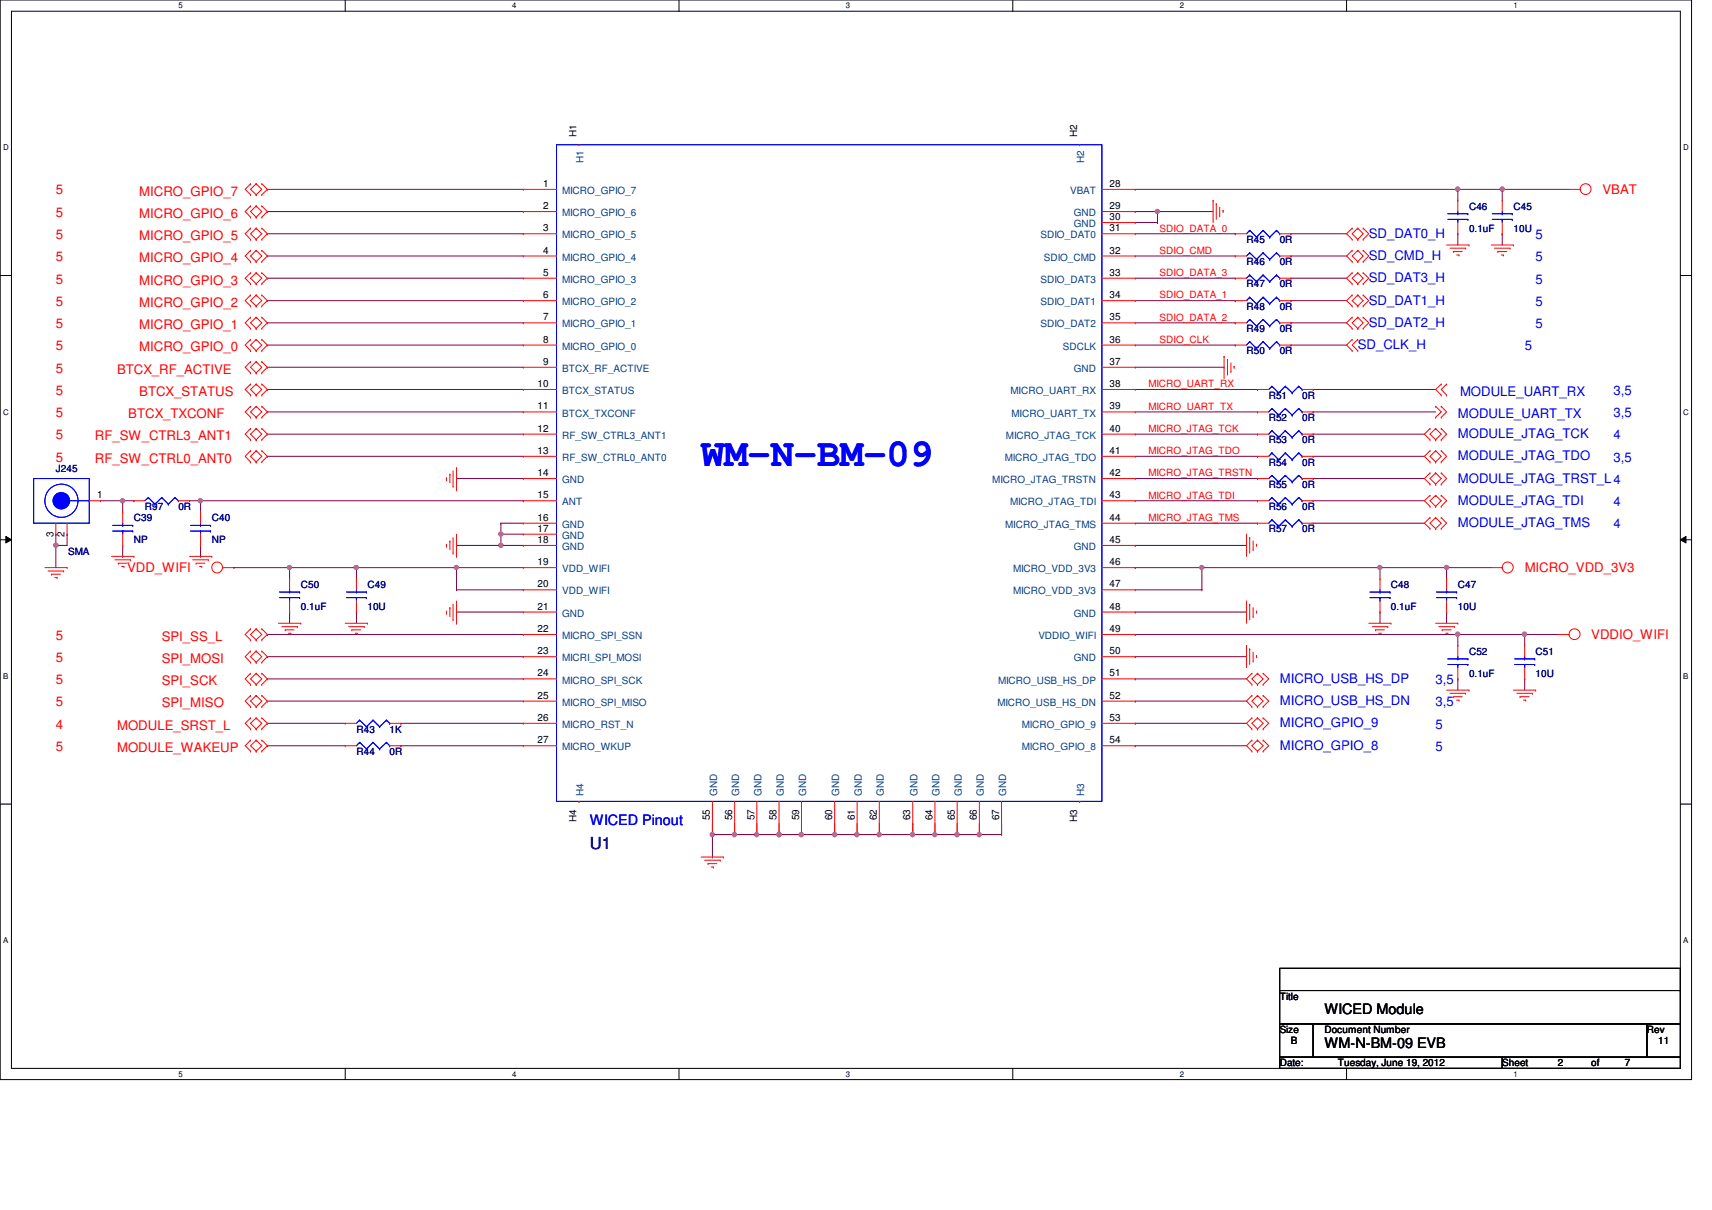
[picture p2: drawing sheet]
<svg xmlns="http://www.w3.org/2000/svg" width="297mm" height="210mm" viewBox="0 0 297 210" stroke-linecap="round" stroke-linejoin="round" font-family="sans-serif">
<defs><g id="words">
<text font-size="6.7" fill="#00f" x="121.7" y="80.9">WM-N-BM-09</text>
<text font-size="2.9" fill="#000080" x="102.4" y="147.4">U1</text>
<text font-size="2.5" fill="#00f" x="102.4" y="143.2">WICED Pinout</text>
<g font-size="2.5">
<text x="229.8" y="176">WICED Module</text>
<text x="229.8" y="181.8">WM-N-BM-09 EVB</text>
</g>
<g font-size="2.3" fill="#f00">
<text x="9.7" y="33.7">5</text>
<text x="24.2" y="34">MICRO_GPIO_7</text>
<text x="278" y="33.6">VBAT</text>
<text x="9.7" y="37.6">5</text>
<text x="9.7" y="41.5">5</text>
<text x="24.2" y="37.8">MICRO_GPIO_6</text>
<text x="24.2" y="41.7">MICRO_GPIO_5</text>
<text x="9.7" y="45.3">5</text>
<text x="24.2" y="45.5">MICRO_GPIO_4</text>
<text x="9.7" y="49.2">5</text>
<text x="9.7" y="53">5</text>
<text x="24.2" y="49.4">MICRO_GPIO_3</text>
<text x="24.2" y="53.3">MICRO_GPIO_2</text>
<text x="9.7" y="56.9">5</text>
<text x="24.2" y="57.1">MICRO_GPIO_1</text>
<text x="9.7" y="60.8">5</text>
<text x="9.7" y="64.6">5</text>
<text x="20.3" y="64.8">BTCX_RF_ACTIVE</text>
<text x="24.2" y="61">MICRO_GPIO_0</text>
<text x="9.7" y="68.5">5</text>
<text x="24.2" y="68.7">BTCX_STATUS</text>
<text x="9.7" y="72.3">5</text>
<text x="9.7" y="76.2">5</text>
<text x="16.5" y="76.4">RF_SW_CTRL3_ANT1</text>
<text x="22.3" y="72.6">BTCX_TXCONF</text>
<text x="9.7" y="80.1">5</text>
<text x="16.5" y="80.3">RF_SW_CTRL0_ANT0</text>
<text x="22.1" y="99.2">VDD_WIFI</text>
<text x="264.5" y="99.2">MICRO_VDD_3V3</text>
<text x="9.7" y="111">5</text>
<text x="28.1" y="111.2">SPI_SS_L</text>
<text x="276.1" y="110.8">VDDIO_WIFI</text>
<text x="9.7" y="114.8">5</text>
<text x="9.7" y="118.7">5</text>
<text x="28.1" y="115">SPI_MOSI</text>
<text x="28.1" y="118.9">SPI_SCK</text>
<text x="9.7" y="122.6">5</text>
<text x="28.1" y="122.7">SPI_MISO</text>
<text x="9.7" y="126.4">4</text>
<text x="9.7" y="130.3">5</text>
<text x="20.3" y="126.6">MODULE_SRST_L</text>
<text x="20.3" y="130.5">MODULE_WAKEUP</text>
</g>
<g font-size="2.3" fill="#00f">
<text x="237.5" y="41.3">SD_DAT0_H</text>
<text x="266.4" y="41.5">5</text>
<text x="237.5" y="45.1">SD_CMD_H</text>
<text x="266.4" y="45.3">5</text>
<text x="237.5" y="52.9">SD_DAT1_H</text>
<text x="237.5" y="49">SD_DAT3_H</text>
<text x="266.4" y="53">5</text>
<text x="266.4" y="49.2">5</text>
<text x="237.5" y="56.7">SD_DAT2_H</text>
<text x="266.4" y="56.9">5</text>
<text x="235.6" y="60.6">SD_CLK_H</text>
<text x="264.5" y="60.8">5</text>
<text x="253.3" y="68.7">MODULE_UART_RX</text>
<text x="279.9" y="68.5">3,5</text>
<text x="252.9" y="72.6">MODULE_UART_TX</text>
<text x="252.9" y="76">MODULE_JTAG_TCK</text>
<text x="279.9" y="72.3">3,5</text>
<text x="279.9" y="76.2">4</text>
<text x="252.9" y="79.9">MODULE_JTAG_TDO</text>
<text x="252.9" y="83.7">MODULE_JTAG_TRST_L4</text>
<text x="279.9" y="80.1">3,5</text>
<text x="252.9" y="87.6">MODULE_JTAG_TDI</text>
<text x="279.9" y="87.8">4</text>
<text x="252.9" y="91.5">MODULE_JTAG_TMS</text>
<text x="279.9" y="91.7">4</text>
<text x="222" y="118.5">MICRO_USB_HS_DP</text>
<text x="249.1" y="118.7">3,5</text>
<text x="222" y="122.3">MICRO_USB_HS_DN</text>
<text x="249.1" y="122.6">3,5</text>
<text x="222" y="126.2">MICRO_GPIO_9</text>
<text x="222" y="130.1">MICRO_GPIO_8</text>
<text x="249.1" y="126.4">5</text>
<text x="249.1" y="130.3">5</text>
</g>
<g font-size="1.7">
<text x="100" y="23.7" transform="rotate(-90 100 23.7)">H1</text>
<text x="186.9" y="23.7" transform="rotate(-90 186.9 23.7)">H2</text>
<text x="94.2" y="32.4">1</text>
<text x="192.5" y="32.4">28</text>
<text x="94.2" y="36.3">2</text>
<text x="94.2" y="40.1">3</text>
<text x="192.5" y="36.3">29</text>
<text x="192.5" y="40.1">31</text>
<text x="192.5" y="38.2">30</text>
<text x="94.2" y="47.8">5</text>
<text x="94.2" y="44">4</text>
<text x="192.5" y="44">32</text>
<text x="192.5" y="47.8">33</text>
<text x="94.2" y="51.7">6</text>
<text x="192.5" y="51.7">34</text>
<text x="94.2" y="55.6">7</text>
<text x="94.2" y="59.4">8</text>
<text x="192.5" y="59.4">36</text>
<text x="192.5" y="55.6">35</text>
<text x="94.2" y="63.3">9</text>
<text x="192.5" y="63.3">37</text>
<text x="93.3" y="71">11</text>
<text x="93.3" y="67.1">10</text>
<text x="192.5" y="67.1">38</text>
<text x="192.5" y="71">39</text>
<text x="93.3" y="74.9">12</text>
<text x="192.5" y="74.9">40</text>
<text x="93.3" y="82.6">14</text>
<text x="93.3" y="78.7">13</text>
<text x="192.5" y="78.7">41</text>
<text x="192.5" y="82.6">42</text>
<text x="16.8" y="86.4">1</text>
<text x="93.3" y="86.4">15</text>
<text x="192.5" y="86.4">43</text>
<text x="9.3" y="93.1" transform="rotate(-90 9.3 93.1)">3</text>
<text x="11.2" y="93.1" transform="rotate(-90 11.2 93.1)">2</text>
<text x="93.3" y="92.2">17</text>
<text x="93.3" y="94.2">18</text>
<text x="93.3" y="90.3">16</text>
<text x="192.5" y="90.3">44</text>
<text x="192.5" y="94.2">45</text>
<text x="93.3" y="98">19</text>
<text x="93.3" y="101.9">20</text>
<text x="192.5" y="98">46</text>
<text x="192.5" y="101.9">47</text>
<text x="93.3" y="105.7">21</text>
<text x="192.5" y="105.7">48</text>
<text x="93.3" y="113.5">23</text>
<text x="93.3" y="109.6">22</text>
<text x="192.5" y="109.6">49</text>
<text x="192.5" y="113.5">50</text>
<text x="93.3" y="117.3">24</text>
<text x="192.5" y="117.3">51</text>
<text x="93.3" y="121.2">25</text>
<text x="93.3" y="125.1">26</text>
<text x="192.5" y="125.1">53</text>
<text x="192.5" y="121.2">52</text>
<text x="93.3" y="128.9">27</text>
<text x="192.5" y="128.9">54</text>
<text x="100" y="142.6" transform="rotate(-90 100 142.6)">H4</text>
<text x="123.2" y="142.3" transform="rotate(-90 123.2 142.3)">55</text>
<text x="127" y="142.3" transform="rotate(-90 127 142.3)">56</text>
<text x="130.9" y="142.3" transform="rotate(-90 130.9 142.3)">57</text>
<text x="134.7" y="142.3" transform="rotate(-90 134.7 142.3)">58</text>
<text x="138.6" y="142.3" transform="rotate(-90 138.6 142.3)">59</text>
<text x="144.4" y="142.3" transform="rotate(-90 144.4 142.3)">60</text>
<text x="148.3" y="142.3" transform="rotate(-90 148.3 142.3)">61</text>
<text x="152.1" y="142.3" transform="rotate(-90 152.1 142.3)">62</text>
<text x="157.9" y="142.3" transform="rotate(-90 157.9 142.3)">63</text>
<text x="161.8" y="142.3" transform="rotate(-90 161.8 142.3)">64</text>
<text x="165.6" y="142.3" transform="rotate(-90 165.6 142.3)">65</text>
<text x="169.5" y="142.3" transform="rotate(-90 169.5 142.3)">66</text>
<text x="173.4" y="142.3" transform="rotate(-90 173.4 142.3)">67</text>
<text x="186.9" y="142.6" transform="rotate(-90 186.9 142.6)">H3</text>
<text x="222" y="173.4">Title</text>
<text x="222" y="179.2">Size</text>
<text x="229.8" y="179.2">Document Number</text>
<text x="285.7" y="179.2">Rev</text>
<text x="222" y="185">Date:</text>
<text x="224" y="181.1">B</text>
<text x="232.1" y="185">Tuesday, June 19, 2012</text>
<text x="260.6" y="185">Sheet</text>
<text x="270.3" y="185">2</text>
<text x="276.1" y="185">of</text>
<text x="281.9" y="185">7</text>
<text x="287.7" y="181.1">11</text>
</g>
<g font-size="1.7" fill="#004080">
<text x="101.3" y="28.3" transform="rotate(-90 101.3 28.3)">H1</text>
<text x="188.1" y="28.3" transform="rotate(-90 188.1 28.3)">H2</text>
<text x="97.5" y="33.7">MICRO_GPIO_7</text>
<text x="185.7" y="33.7">VBAT</text>
<text x="97.5" y="37.5">MICRO_GPIO_6</text>
<text x="97.5" y="41.4">MICRO_GPIO_5</text>
<text x="180.5" y="41.4">SDIO_DAT0</text>
<text x="186.3" y="37.5">GND</text>
<text x="186.3" y="39.4">GND</text>
<text x="97.5" y="45.2">MICRO_GPIO_4</text>
<text x="181.1" y="45.2">SDIO_CMD</text>
<text x="97.5" y="53">MICRO_GPIO_2</text>
<text x="97.5" y="49.1">MICRO_GPIO_3</text>
<text x="180.5" y="49.1">SDIO_DAT3</text>
<text x="180.5" y="53">SDIO_DAT1</text>
<text x="97.5" y="56.8">MICRO_GPIO_1</text>
<text x="180.5" y="56.8">SDIO_DAT2</text>
<text x="97.5" y="60.7">MICRO_GPIO_0</text>
<text x="97.5" y="64.5">BTCX_RF_ACTIVE</text>
<text x="184.4" y="60.7">SDCLK</text>
<text x="186.3" y="64.5">GND</text>
<text x="97.5" y="68.4">BTCX_STATUS</text>
<text x="175.3" y="68.4">MICRO_UART_RX</text>
<text x="97.5" y="72.3">BTCX_TXCONF</text>
<text x="97.5" y="76.1">RF_SW_CTRL3_ANT1</text>
<text x="174.5" y="76.1">MICRO_JTAG_TCK</text>
<text x="175.5" y="72.3">MICRO_UART_TX</text>
<text x="97.5" y="83.8">GND</text>
<text x="97.5" y="80">RF_SW_CTRL0_ANT0</text>
<text x="172.2" y="83.8">MICRO_JTAG_TRSTN</text>
<text x="174.3" y="80">MICRO_JTAG_TDO</text>
<text x="97.5" y="87.7">ANT</text>
<text x="175.3" y="87.7">MICRO_JTAG_TDI</text>
<text x="97.5" y="93.5">GND</text>
<text x="97.5" y="95.4">GND</text>
<text x="97.5" y="91.6">GND</text>
<text x="174.4" y="91.6">MICRO_JTAG_TMS</text>
<text x="186.3" y="95.4">GND</text>
<text x="97.5" y="99.3">VDD_WIFI</text>
<text x="175.8" y="99.3">MICRO_VDD_3V3</text>
<text x="97.5" y="103.1">VDD_WIFI</text>
<text x="97.5" y="107">GND</text>
<text x="175.8" y="103.1">MICRO_VDD_3V3</text>
<text x="186.3" y="107">GND</text>
<text x="97.5" y="110.9">MICRO_SPI_SSN</text>
<text x="180.2" y="110.9">VDDIO_WIFI</text>
<text x="97.5" y="118.6">MICRO_SPI_SCK</text>
<text x="97.5" y="114.7">MICRI_SPI_MOSI</text>
<text x="173.2" y="118.6">MICRO_USB_HS_DP</text>
<text x="186.3" y="114.7">GND</text>
<text x="97.5" y="122.4">MICRO_SPI_MISO</text>
<text x="173.1" y="122.4">MICRO_USB_HS_DN</text>
<text x="97.5" y="126.3">MICRO_RST_N</text>
<text x="97.5" y="130.2">MICRO_WKUP</text>
<text x="177.3" y="126.3">MICRO_GPIO_9</text>
<text x="177.3" y="130.2">MICRO_GPIO_8</text>
<text x="101.3" y="138" transform="rotate(-90 101.3 138)">H4</text>
<text x="124.4" y="138" transform="rotate(-90 124.4 138)">GND</text>
<text x="128.3" y="138" transform="rotate(-90 128.3 138)">GND</text>
<text x="132.1" y="138" transform="rotate(-90 132.1 138)">GND</text>
<text x="136" y="138" transform="rotate(-90 136 138)">GND</text>
<text x="139.9" y="138" transform="rotate(-90 139.9 138)">GND</text>
<text x="145.6" y="138" transform="rotate(-90 145.6 138)">GND</text>
<text x="149.5" y="138" transform="rotate(-90 149.5 138)">GND</text>
<text x="153.4" y="138" transform="rotate(-90 153.4 138)">GND</text>
<text x="159.2" y="138" transform="rotate(-90 159.2 138)">GND</text>
<text x="163" y="138" transform="rotate(-90 163 138)">GND</text>
<text x="166.9" y="138" transform="rotate(-90 166.9 138)">GND</text>
<text x="170.7" y="138" transform="rotate(-90 170.7 138)">GND</text>
<text x="174.6" y="138" transform="rotate(-90 174.6 138)">GND</text>
<text x="188.1" y="138" transform="rotate(-90 188.1 138)">H3</text>
</g>
<g font-size="1.7" fill="#f00">
<text x="201.2" y="40.2">SDIO_DATA_0</text>
<text x="201.2" y="44">SDIO_CMD</text>
<text x="201.2" y="47.9">SDIO_DATA_3</text>
<text x="201.2" y="51.8">SDIO_DATA_1</text>
<text x="201.2" y="55.6">SDIO_DATA_2</text>
<text x="201.2" y="59.5">SDIO_CLK</text>
<text x="199.3" y="67.2">MICRO_UART_RX</text>
<text x="199.3" y="71.1">MICRO_UART_TX</text>
<text x="199.3" y="74.9">MICRO_JTAG_TCK</text>
<text x="199.3" y="78.8">MICRO_JTAG_TDO</text>
<text x="199.3" y="82.6">MICRO_JTAG_TRSTN</text>
<text x="199.3" y="86.5">MICRO_JTAG_TDI</text>
<text x="199.3" y="90.4">MICRO_JTAG_TMS</text>
</g>
<g font-size="1.7" fill="#000080">
<text x="254.9" y="36.4">C46</text>
<text x="254.9" y="40.2">0.1uF</text>
<text x="262.6" y="36.4">C45</text>
<text x="262.6" y="40.2">10U</text>
<text x="216.3" y="46">R46</text>
<text x="216.3" y="42.2">R45</text>
<text x="222" y="46">0R</text>
<text x="222" y="42.2">0R</text>
<text x="216.3" y="53.8">R48</text>
<text x="216.3" y="49.9">R47</text>
<text x="222" y="53.8">0R</text>
<text x="222" y="49.9">0R</text>
<text x="216.3" y="57.6">R49</text>
<text x="222" y="57.6">0R</text>
<text x="216.3" y="61.5">R50</text>
<text x="222" y="61.5">0R</text>
<text x="220.1" y="69.2">R51</text>
<text x="225.9" y="69.2">0R</text>
<text x="220.1" y="76.9">R53</text>
<text x="220.1" y="73.1">R52</text>
<text x="225.9" y="76.9">0R</text>
<text x="225.9" y="73.1">0R</text>
<text x="9.7" y="81.9">J245</text>
<text x="220.1" y="80.8">R54</text>
<text x="225.9" y="80.8">0R</text>
<text x="25.1" y="88.5">R97</text>
<text x="30.9" y="88.5">0R</text>
<text x="220.1" y="88.5">R56</text>
<text x="220.1" y="84.6">R55</text>
<text x="225.9" y="88.5">0R</text>
<text x="225.9" y="84.6">0R</text>
<text x="23.2" y="90.4">C39</text>
<text x="23.2" y="94.3">NP</text>
<text x="36.7" y="90.4">C40</text>
<text x="36.7" y="94.3">NP</text>
<text x="220.1" y="92.4">R57</text>
<text x="225.9" y="92.4">0R</text>
<text x="11.8" y="96.2">SMA</text>
<text x="52.2" y="102">C50</text>
<text x="52.2" y="105.9">0.1uF</text>
<text x="63.8" y="102">C49</text>
<text x="63.8" y="105.9">10U</text>
<text x="241.3" y="102">C48</text>
<text x="241.3" y="105.9">0.1uF</text>
<text x="252.9" y="102">C47</text>
<text x="252.9" y="105.9">10U</text>
<text x="254.9" y="113.6">C52</text>
<text x="266.4" y="113.6">C51</text>
<text x="254.9" y="117.4">0.1uF</text>
<text x="266.4" y="117.4">10U</text>
<text x="61.8" y="131">R44</text>
<text x="61.8" y="127.1">R43</text>
<text x="67.6" y="131">0R</text>
<text x="67.6" y="127.1">1K</text>
</g>
<g font-size="1.4">
<text x="30.9" y="1.4">5</text>
<text x="88.9" y="1.4">4</text>
<text x="146.8" y="1.4">3</text>
<text x="204.7" y="1.4">2</text>
<text x="262.6" y="1.4">1</text>
<text x=".5" y="26.1">D</text>
<text x="292.1" y="26.1">D</text>
<text x=".5" y="71.9">C</text>
<text x="292.1" y="71.9">C</text>
<text x=".5" y="117.8">B</text>
<text x="292.1" y="117.8">B</text>
<text x=".5" y="163.6">A</text>
<text x="292.1" y="163.6">A</text>
<text x="30.9" y="186.8">5</text>
<text x="88.9" y="186.8">4</text>
<text x="146.8" y="186.8">3</text>
<text x="204.7" y="186.8">2</text>
<text x="262.6" y="186.8">1</text>
</g>
</g></defs>
<path d="M0 0h293.5v187.3h-293.5zM2 1.9h289.5v183.4h-289.5z" fill="none" stroke="#000" stroke-width=".17"/>
<g fill="#fff">
<path d="M30.9 .2h.8v1.5h-.8z"/>
<path d="M30.9 185.5h.8v1.6h-.8z"/>
</g>
<path d="M59.9 0v1.9M59.9 185.3v2" fill="none" stroke="#000" stroke-width=".17"/>
<g fill="#fff">
<path d="M88.9 .2h.7v1.5h-.7z"/>
<path d="M88.9 185.5h.7v1.6h-.7z"/>
</g>
<path d="M117.8 0v1.9M117.8 185.3v2" fill="none" stroke="#000" stroke-width=".17"/>
<g fill="#fff">
<path d="M146.8 .2h.7v1.5h-.7z"/>
<path d="M146.8 185.5h.7v1.6h-.7z"/>
</g>
<path d="M175.7 0v1.9M175.7 185.3v2" fill="none" stroke="#000" stroke-width=".17"/>
<g fill="#fff">
<path d="M204.7 .2h.7v1.5h-.7z"/>
<path d="M204.7 185.5h.7v1.6h-.7z"/>
</g>
<path d="M233.6 0v1.9M233.6 185.3v2" fill="none" stroke="#000" stroke-width=".17"/>
<g fill="#fff">
<path d="M262.6 .2h.8v1.5h-.8z"/>
<path d="M262.6 185.5h.8v1.6h-.8z"/>
<path d="M.5 24.8h1v1.6h-1z"/>
<path d="M292.1 24.8h.9v1.6h-.9z"/>
<path d="M.5 70.7h1v1.5h-1z"/>
<path d="M292.1 70.7h.9v1.5h-.9z"/>
</g>
<path d="M0 47.8h2M291.5 47.8h2" fill="none" stroke="#000" stroke-width=".17"/>
<g fill="#fff">
<path d="M.5 116.5h.9v1.6h-.9z"/>
<path d="M292.1 116.5h.8v1.6h-.8z"/>
</g>
<path d="M0 93.6h2M1 93l1 .6-1 .6zM291.5 93.6l1-.6v1.2zM291.5 93.6h2" fill="none" stroke="#000" stroke-width=".17"/>
<path d="M1 93l1 .6-1 .6zM291.5 93.6l1-.6v1.2z" fill="#000"/>
<g fill="#fff">
<path d="M.5 162.4h.9v1.5h-.9z"/>
<path d="M292.1 162.4h.8v1.5h-.8z"/>
</g>
<path d="M0 139.5h2M291.5 139.5h2" fill="none" stroke="#000" stroke-width=".17"/>
<path d="M158.4 144.8h.1M158.4 144.8h3.8M162.2 144.8h.1M162.2 142.9v1.9M169.9 144.8h.1M169.9 144.8h3.9M173.8 144.8h.1M173.8 142.9v1.9" fill="none" stroke="#800040" stroke-width=".17"/>
<circle cx="162.2" cy="144.8" r=".38" fill="#f0f"/>
<circle cx="162.2" cy="144.8" r=".38" fill="none" stroke="#f0f" stroke-width=".17"/>
<path d="M79.2 83h.1M79.2 83h11.6M86.9 94.6h.1M86.9 92.7h.1M86.9 92.7v1.9M86.9 92.7h3.9M162.2 144.8h.1M162.2 144.8h7.7M166.1 144.8h.1M166.1 142.9v1.9" fill="none" stroke="#800040" stroke-width=".17"/>
<circle cx="166" cy="144.8" r=".38" fill="#f0f"/>
<circle cx="166" cy="144.8" r=".38" fill="none" stroke="#f0f" stroke-width=".17"/>
<path d="M169.9 144.8h.1M169.9 142.9v1.9" fill="none" stroke="#800040" stroke-width=".17"/>
<circle cx="169.9" cy="144.8" r=".38" fill="#f0f"/>
<circle cx="169.9" cy="144.8" r=".38" fill="none" stroke="#f0f" stroke-width=".17"/>
<path d="M197 36.7h.1M197 38.6h3.8M197 36.7h13.5M200.8 38.6h.1M200.8 36.7h.1M200.8 36.7v1.9" fill="none" stroke="#800040" stroke-width=".17"/>
<circle cx="200.8" cy="36.7" r=".37" fill="#f0f"/>
<circle cx="200.8" cy="36.7" r=".37" fill="none" stroke="#f0f" stroke-width=".17"/>
<path d="M61.8 98.5h.1M61.8 98.5h29M79.2 98.5h.1M79.2 106.2h.1M79.2 106.2h11.6" fill="none" stroke="#800040" stroke-width=".17"/>
<circle cx="61.8" cy="98.4" r=".37" fill="#f0f"/>
<circle cx="61.8" cy="98.4" r=".37" fill="none" stroke="#f0f" stroke-width=".17"/>
<path d="M79.2 98.5h.1M79.2 98.5v3.8" fill="none" stroke="#800040" stroke-width=".17"/>
<circle cx="79.2" cy="98.4" r=".37" fill="#f0f"/>
<circle cx="79.2" cy="98.4" r=".37" fill="none" stroke="#f0f" stroke-width=".17"/>
<path d="M86.9 94.6h.1M86.9 94.6h3.9M79.2 102.3h.1M79.2 102.3h11.6" fill="none" stroke="#800040" stroke-width=".17"/>
<circle cx="86.9" cy="94.6" r=".37" fill="#f0f"/>
<circle cx="86.9" cy="94.6" r=".37" fill="none" stroke="#f0f" stroke-width=".17"/>
<path d="M123.6 144.8h.1M123.6 142.9v1.9" fill="none" stroke="#800040" stroke-width=".17"/>
<circle cx="123.6" cy="144.8" r=".38" fill="#f0f"/>
<circle cx="123.6" cy="144.8" r=".38" fill="none" stroke="#f0f" stroke-width=".17"/>
<path d="M123.6 148.7h.1M127.5 144.8h.1M127.5 144.8h-3.9v3.9M152.6 144.8h5.8M158.4 142.9h.1M158.4 144.8h.1M158.4 142.9v1.9" fill="none" stroke="#800040" stroke-width=".17"/>
<circle cx="158.3" cy="144.8" r=".38" fill="#f0f"/>
<circle cx="158.3" cy="144.8" r=".38" fill="none" stroke="#f0f" stroke-width=".17"/>
<path d="M148.7 144.8h3.9M152.6 144.8h.1M152.6 142.9v1.9" fill="none" stroke="#800040" stroke-width=".17"/>
<circle cx="152.5" cy="144.8" r=".38" fill="#f0f"/>
<circle cx="152.5" cy="144.8" r=".38" fill="none" stroke="#f0f" stroke-width=".17"/>
<path d="M148.7 144.8h.1M148.7 142.9v1.9" fill="none" stroke="#800040" stroke-width=".17"/>
<circle cx="148.7" cy="144.8" r=".38" fill="#f0f"/>
<circle cx="148.7" cy="144.8" r=".38" fill="none" stroke="#f0f" stroke-width=".17"/>
<path d="M144.8 144.8h.1M144.8 144.8h3.9M144.8 142.9v1.9M148.7 144.8h.1" fill="none" stroke="#800040" stroke-width=".17"/>
<circle cx="144.8" cy="144.8" r=".38" fill="#f0f"/>
<circle cx="144.8" cy="144.8" r=".38" fill="none" stroke="#f0f" stroke-width=".17"/>
<path d="M197 63.7h15.4M212.4 63.7h.1M135.2 144.8h9.6M139.1 144.8h.1M139.1 142.9v1.9M144.8 144.8h.1" fill="none" stroke="#800040" stroke-width=".17"/>
<circle cx="139" cy="144.8" r=".38" fill="#f0f"/>
<circle cx="139" cy="144.8" r=".38" fill="none" stroke="#f0f" stroke-width=".17"/>
<path d="M135.2 144.8h.1M135.2 142.9v1.9" fill="none" stroke="#800040" stroke-width=".17"/>
<circle cx="135.2" cy="144.8" r=".38" fill="#f0f"/>
<circle cx="135.2" cy="144.8" r=".38" fill="none" stroke="#f0f" stroke-width=".17"/>
<path d="M131.3 144.8h3.9M135.2 144.8h.1" fill="none" stroke="#800040" stroke-width=".17"/>
<circle cx="135.2" cy="144.8" r=".38" fill="#f0f"/>
<circle cx="135.2" cy="144.8" r=".38" fill="none" stroke="#f0f" stroke-width=".17"/>
<path d="M131.3 144.8h.1M131.3 142.9v1.9" fill="none" stroke="#800040" stroke-width=".17"/>
<circle cx="131.3" cy="144.8" r=".38" fill="#f0f"/>
<circle cx="131.3" cy="144.8" r=".38" fill="none" stroke="#f0f" stroke-width=".17"/>
<path d="M127.5 144.8h.1M127.5 144.8h3.8M127.5 142.9v1.9M131.3 144.8h.1" fill="none" stroke="#800040" stroke-width=".17"/>
<circle cx="127.4" cy="144.8" r=".38" fill="#f0f"/>
<circle cx="127.4" cy="144.8" r=".38" fill="none" stroke="#f0f" stroke-width=".17"/>
<path d="M197 32.9h55.9M252.9 32.9h.1" fill="none" stroke="#800040" stroke-width=".17"/>
<circle cx="252.9" cy="32.8" r=".38" fill="#f0f"/>
<circle cx="252.9" cy="32.8" r=".38" fill="none" stroke="#f0f" stroke-width=".17"/>
<path d="M79.2 94.6h.1M79.2 94.6h7.7M86.9 92.7h.1M86.9 90.8v1.9M197 94.6h.1M197 94.6h19.3" fill="none" stroke="#800040" stroke-width=".17"/>
<circle cx="86.9" cy="92.6" r=".37" fill="#f0f"/>
<circle cx="86.9" cy="92.6" r=".37" fill="none" stroke="#f0f" stroke-width=".17"/>
<path d="M86.9 90.8h.1M86.9 90.8h3.9M251 98.5h.1M251 98.5h7.7" fill="none" stroke="#800040" stroke-width=".17"/>
<circle cx="251" cy="98.4" r=".37" fill="#f0f"/>
<circle cx="251" cy="98.4" r=".37" fill="none" stroke="#f0f" stroke-width=".17"/>
<path d="M197 98.5h.1M197 98.5h11.5M208.5 98.5h.1M208.5 98.5v3.8" fill="none" stroke="#800040" stroke-width=".17"/>
<circle cx="208.5" cy="98.4" r=".37" fill="#f0f"/>
<circle cx="208.5" cy="98.4" r=".37" fill="none" stroke="#f0f" stroke-width=".17"/>
<path d="M197 106.2h.1M197 102.3h11.5M197 106.2h19.3M208.5 102.3h.1M264.5 110.1h.1M264.5 110.1h5.8" fill="none" stroke="#800040" stroke-width=".17"/>
<circle cx="264.5" cy="110" r=".38" fill="#f0f"/>
<circle cx="264.5" cy="110" r=".38" fill="none" stroke="#f0f" stroke-width=".17"/>
<g fill="none" stroke="#800040" stroke-width=".17">
<path d="M46.4 32.9h.1M46.4 36.7h.1M46.4 32.9h44.4M46.4 36.7h44.4M46.4 40.6h.1M46.4 44.4h.1M46.4 48.3h.1M46.4 52.2h.1M46.4 56h.1M46.4 59.9h.1M46.4 40.6h44.4M46.4 44.4h44.4"/>
<path d="M46.4 48.3h44.4M46.4 52.2h44.4M46.4 56h44.4M46.4 59.9h44.4M197 40.6h17.3M197 44.4h17.3M197 48.3h17.3M197 52.2h17.3M197 56h17.3M197 59.9h17.3M214.3 40.6h.1M214.3 44.4h.1"/>
<path d="M214.3 48.3h.1M214.3 52.2h.1M214.3 56h.1M214.3 59.9h.1M224 40.6h.1M224 44.4h.1M224 48.3h.1M224 52.2h.1M224 56h.1M224 59.9h.1M224 40.6h9.6M224 44.4h9.6"/>
<path d="M224 48.3h9.6M224 52.2h9.6M224 56h9.6M224 59.9h9.6M46.4 75.3h.1M46.4 79.2h.1M46.4 63.7h.1M46.4 71.5h.1M46.4 71.5h44.4M46.4 75.3h44.4M46.4 79.2h44.4M46.4 63.7h44.4"/>
<path d="M197 67.6h21.2M197 71.5h21.2M197 75.3h21.2M197 79.2h21.2M218.2 67.6h.1M218.2 71.5h.1M218.2 75.3h.1M218.2 79.2h.1M227.8 67.6h.1M227.8 71.5h.1M227.8 75.3h.1M227.8 79.2h.1"/>
<path d="M227.8 67.6h21.3M227.8 71.5h21.3M227.8 75.3h19.3M227.8 79.2h19.3M9.7 94.6h.1M9.7 94.6v3.9M11.6 92.7h.1M11.6 92.7v1.9h-1.9M197 83h21.2M197 86.9h21.2M197 90.8h21.2M218.2 83h.1"/>
<path d="M218.2 86.9h.1M218.2 90.8h.1M227.8 83h.1M227.8 86.9h.1M227.8 90.8h.1M227.8 83h19.3M227.8 86.9h19.3M227.8 90.8h19.3M46.4 110.1h.1M46.4 113.9h.1M46.4 117.8h.1M46.4 113.9h44.4"/>
<path d="M46.4 117.8h44.4M46.4 110.1h44.4M197 113.9h.1M197 117.8h.1M197 113.9h19.3M197 117.8h19.3M46.4 121.6h.1M46.4 125.5h.1M46.4 129.4h.1M46.4 125.5h13.5M46.4 129.4h13.5M46.4 121.6h44.4"/>
<path d="M69.5 125.5h.1M69.5 129.4h.1M69.5 125.5h21.3M69.5 129.4h21.3M197 121.6h.1M197 125.5h.1M197 129.4h.1M197 125.5h19.3M197 129.4h19.3M197 121.6h19.3"/>
</g>
<circle cx="9.7" cy="94.6" r=".37" fill="#f0f"/>
<circle cx="9.7" cy="94.6" r=".37" fill="none" stroke="#f0f" stroke-width=".17"/>
<path d="M9.7 92.7h.1M9.7 92.7v1.9M17.4 86.9h3.9M21.3 86.9h.1" fill="none" stroke="#800040" stroke-width=".17"/>
<circle cx="21.3" cy="86.9" r=".38" fill="#f0f"/>
<circle cx="21.3" cy="86.9" r=".38" fill="none" stroke="#f0f" stroke-width=".17"/>
<path d="M32.9 86.9h1.9M34.8 86.9h.1" fill="none" stroke="#800040" stroke-width=".17"/>
<circle cx="34.8" cy="86.9" r=".38" fill="#f0f"/>
<circle cx="34.8" cy="86.9" r=".38" fill="none" stroke="#f0f" stroke-width=".17"/>
<g fill="none" stroke="#800040" stroke-width=".17">
<path d="M46.4 67.6h.1M46.4 67.6h44.4M21.3 86.9h.1M21.3 96.5h.1M21.3 86.9v1.9M21.3 94.6v1.9M21.3 86.9h1.9M23.2 86.9h.1M34.8 86.9h.1M34.8 96.5h.1M34.8 86.9h56M34.8 86.9v1.9"/>
<path d="M34.8 94.6v1.9M90.8 86.9h.1M208.5 98.5h.1M208.5 98.5h42.5M239.4 98.5h.1M239.4 98.5v1.9M251 98.5h.1M251 98.5v1.9M239.4 106.2h.1M239.4 106.2v1.9M251 106.2h.1M251 106.2v1.9"/>
</g>
<circle cx="239.4" cy="98.4" r=".37" fill="#f0f"/>
<circle cx="239.4" cy="98.4" r=".37" fill="none" stroke="#f0f" stroke-width=".17"/>
<path d="M197 110.1h.1M197 110.1h67.5M252.9 117.8h.1M252.9 110.1h.1M252.9 110.1v1.9M252.9 117.8v1.9M264.5 117.8h.1M264.5 110.1h.1M264.5 110.1v1.9M264.5 117.8v1.9" fill="none" stroke="#800040" stroke-width=".17"/>
<circle cx="252.9" cy="110" r=".38" fill="#f0f"/>
<circle cx="252.9" cy="110" r=".38" fill="none" stroke="#f0f" stroke-width=".17"/>
<path d="M252.9 32.9h.1M252.9 32.9v1.9M252.9 32.9h7.7M260.6 32.9h.1M252.9 40.6h.1M252.9 40.6v1.9M260.6 40.6h.1M260.6 40.6v1.9" fill="none" stroke="#800040" stroke-width=".17"/>
<circle cx="260.6" cy="32.8" r=".38" fill="#f0f"/>
<circle cx="260.6" cy="32.8" r=".38" fill="none" stroke="#f0f" stroke-width=".17"/>
<g fill="none" stroke="#800040" stroke-width=".17">
<path d="M260.6 32.9h.1M260.6 32.9v1.9M260.6 32.9h11.6M40.6 98.5h.1M40.6 98.5h21.2M50.2 98.5h.1M50.2 98.5v1.9M61.8 98.5h.1M61.8 98.5v1.9M50.2 106.2h.1M50.2 106.2v1.9M61.8 106.2h.1"/>
<path d="M61.8 106.2v1.9"/>
</g>
<circle cx="50.2" cy="98.4" r=".37" fill="#f0f"/>
<circle cx="50.2" cy="98.4" r=".37" fill="none" stroke="#f0f" stroke-width=".17"/>
<g fill="none" stroke="#f00" stroke-width=".17">
<path d="M43.5 31.9h.1M43.5 33.8h.1M43.5 35.7h.1M43.5 37.7h.1M43.5 39.6h.1M43.5 31.9l-1 1 1 .9M43.5 35.7l-1 1 1 1M43.5 39.6l-1 1 1 .9M44.4 31.9h.1M44.4 33.8h.1M44.4 35.7h.1M44.4 37.7h.1"/>
<path d="M44.4 39.6h.1M44.4 31.9l-.9 1 .9 .9M44.4 31.9l1 1-1 .9M44.4 35.7l-.9 1 .9 1M44.4 35.7l1 1-1 1M44.4 39.6l-.9 1 .9 .9M44.4 39.6l1 1-1 .9M45.4 33.8h.1M45.4 31.9h.1M45.4 37.7h.1M45.4 35.7h.1M45.4 39.6h.1"/>
<path d="M45.4 35.7l1 1-1 1M45.4 31.9l1 1-1 .9M45.4 39.6l1 1-1 .9M210.5 34.8h.1M210.5 34.8v3.8M211 35.3h.1M211 35.3v2.8M211.6 37.5h.1M211.6 35.9v1.6M212.2 36.5h.1M212.2 36.5v.4M234.6 39.6h.1"/>
<path d="M234.6 39.6l-1 1 1 .9M235.6 39.6h.1M235.6 39.6l.9 1-.9 .9M235.6 39.6l-1 1 1 .9M236.5 39.6h.1M236.5 39.6l1 1-1 .9M252.9 34.8h.1M252.9 34.8v1.9M252.9 38.6v2M272.2 32.9h2M274.2 32.9h.1M43.5 41.5h.1"/>
<path d="M43.5 43.4h.1M43.5 45.4h.1M43.5 47.3h.1M43.5 49.2h.1M43.5 51.2h.1M43.5 53.1h.1M43.5 55h.1M43.5 57h.1M43.5 58.9h.1M43.5 43.4l-1 1 1 1M43.5 47.3l-1 1 1 .9M43.5 51.2l-1 1 1 .9"/>
<path d="M43.5 55l-1 1 1 1M43.5 58.9l-1 1 1 .9M44.4 41.5h.1M44.4 43.4h.1M44.4 45.4h.1M44.4 47.3h.1M44.4 49.2h.1M44.4 51.2h.1M44.4 53.1h.1M44.4 55h.1M44.4 57h.1M44.4 58.9h.1"/>
<path d="M44.4 43.4l-.9 1 .9 1M44.4 43.4l1 1-1 1M44.4 47.3l-.9 1 .9 .9M44.4 47.3l1 1-1 .9M44.4 51.2l-.9 1 .9 .9M44.4 51.2l1 1-1 .9M44.4 55l-.9 1 .9 1M44.4 55l1 1-1 1M44.4 58.9l-.9 1 .9 .9M44.4 58.9l1 1-1 .9M45.4 41.5h.1M45.4 45.4h.1"/>
<path d="M45.4 43.4h.1M45.4 49.2h.1M45.4 47.3h.1M45.4 53.1h.1M45.4 51.2h.1M45.4 57h.1M45.4 55h.1M45.4 58.9h.1M45.4 43.4l1 1-1 1M45.4 47.3l1 1-1 .9M45.4 55l1 1-1 1M45.4 51.2l1 1-1 .9"/>
<path d="M45.4 58.9l1 1-1 .9M214.3 52.2h.1M214.3 52.2h2M222 52.2h2M224 52.2h.1M234.6 41.5h.1M234.6 55h.1M234.6 57h.1M234.6 51.2h.1M234.6 53.1h.1M234.6 47.3h.1M234.6 49.2h.1"/>
<path d="M234.6 43.4h.1M234.6 45.4h.1M234.6 58.9h.1M234.6 43.4l-1 1 1 1M234.6 58.9l-1 1 1 .9M234.6 55l-1 1 1 1M234.6 47.3l-1 1 1 .9M234.6 51.2l-1 1 1 .9M235.6 41.5h.1M235.6 57h.1M235.6 55h.1M235.6 53.1h.1"/>
<path d="M235.6 51.2h.1M235.6 49.2h.1M235.6 47.3h.1M235.6 45.4h.1M235.6 43.4h.1M235.6 58.9h.1M235.6 55l.9 1-.9 1M235.6 55l-1 1 1 1M235.6 51.2l.9 1-.9 .9M235.6 51.2l-1 1 1 .9M235.6 47.3l.9 1-.9 .9M235.6 47.3l-1 1 1 .9"/>
<path d="M235.6 43.4l.9 1-.9 1M235.6 43.4l-1 1 1 1M235.6 58.9l-1 1 1 .9M236.5 41.5h.1M236.5 57h.1M236.5 55h.1M236.5 53.1h.1M236.5 51.2h.1M236.5 49.2h.1M236.5 47.3h.1M236.5 45.4h.1M236.5 43.4h.1"/>
<path d="M236.5 43.4l1 1-1 1M236.5 55l1 1-1 1M236.5 51.2l1 1-1 .9M236.5 47.3l1 1-1 .9M251 42.5h3.9M251.6 43.1h2.7M252.2 43.6h.1M252.2 43.6h1.5M252.7 44.2h.4M252.9 40.6h.1M253.1 44.2h.1M254.3 43.1h.1"/>
<path d="M254.9 42.5h.1M258.7 42.5h3.9M259.3 43.1h2.7M259.9 43.6h.1M259.9 43.6h1.5M260.5 44.2h.4M260.9 44.2h.1M262 43.1h.1M262.6 42.5h.1M43.5 60.8h.1M43.5 62.7h.1M43.5 64.7h.1"/>
<path d="M43.5 66.6h.1M43.5 68.5h.1M43.5 70.5h.1M43.5 72.4h.1M43.5 74.3h.1M43.5 76.3h.1M43.5 78.2h.1M43.5 62.7l-1 1 1 1M43.5 66.6l-1 1 1 .9M43.5 70.5l-1 1 1 .9M43.5 74.3l-1 1 1 1M43.5 78.2l-1 1 1 .9"/>
<path d="M44.4 60.8h.1M44.4 62.7h.1M44.4 64.7h.1M44.4 66.6h.1M44.4 68.5h.1M44.4 70.5h.1M44.4 72.4h.1M44.4 74.3h.1M44.4 76.3h.1M44.4 78.2h.1M44.4 62.7l-.9 1 .9 1M44.4 62.7l1 1-1 1"/>
<path d="M44.4 66.6l-.9 1 .9 .9M44.4 66.6l1 1-1 .9M44.4 70.5l-.9 1 .9 .9M44.4 70.5l1 1-1 .9M44.4 74.3l-.9 1 .9 1M44.4 74.3l1 1-1 1M44.4 78.2l-.9 1 .9 .9M44.4 78.2l1 1-1 .9M45.4 60.8h.1M45.4 64.7h.1M45.4 62.7h.1M45.4 68.5h.1"/>
<path d="M45.4 66.6h.1M45.4 72.4h.1M45.4 70.5h.1M45.4 76.3h.1M45.4 74.3h.1M45.4 78.2h.1M45.4 62.7l1 1-1 1M45.4 66.6l1 1-1 .9M45.4 74.3l1 1-1 1M45.4 70.5l1 1-1 .9M45.4 78.2l1 1-1 .9M212.4 61.8h.1"/>
<path d="M212.4 61.8v3.9M213 62.4h.1M213 62.4v2.7M213.6 64.5h.1M213.6 62.9v1.6M214.1 63.5h.1M214.1 63.5v.4M218.2 75.3h.1M218.2 71.5h.1M218.2 75.3h1.9M218.2 71.5h1.9M225.9 75.3h1.9"/>
<path d="M225.9 71.5h1.9M227.8 75.3h.1M227.8 71.5h.1M234.6 60.8h.1M235.6 60.8h.1M248.1 74.3h.1M248.1 76.3h.1M248.1 78.2h.1M248.1 74.3l-1 1 1 1M248.1 78.2l-1 1 1 .9M249.1 72.4h.1M249.1 70.5h.1"/>
<path d="M249.1 76.3h.1M249.1 74.3h.1M249.1 78.2h.1M249.1 70.5l1 1-1 .9M249.1 74.3l1 1-1 1M249.1 74.3l-1 1 1 1M249.1 78.2l1 1-1 .9M249.1 78.2l-1 1 1 .9M250.1 72.4h.1M250.1 70.5h.1M250.1 66.6h.1M250.1 68.5h.1"/>
<path d="M250.1 76.3h.1M250.1 74.3h.1M250.1 78.2h.1M250.1 66.6l-1 1 1 .9M250.1 70.5l.9 1-.9 .9M250.1 74.3l.9 1-.9 1M250.1 78.2l.9 1-.9 .9M251 68.5h.1M251 66.6h.1M251 66.6l-.9 1 .9 .9M7.8 98.5h3.8M8.3 99.1h2.7"/>
<path d="M8.9 99.6h.1M8.9 99.6h1.6M11 99.1h.1M11.6 98.5h.1M19.3 96.5h3.9M19.9 97.1h2.7M20.5 97.7h.1M20.5 97.7h1.6M21.1 98.3h.4M21.5 98.3h.1M22.6 97.1h.1M23.2 96.5h.1"/>
<path d="M23.2 86.9h.1M23.2 86.9h1.9M30.9 86.9h2M32.9 86.9h.1M32.9 96.5h3.8M33.4 97.1h2.7M34 97.7h.1M34 97.7h1.6M34.6 98.3h.4M34.8 88.8h.1M34.8 94.6h.1M34.8 88.8v2"/>
<path d="M34.8 92.7v1.9M35 98.3h.1M36.1 97.1h.1M36.7 96.5h.1M38.6 98.5h.1M38.6 98.5h2M43.5 80.1h.1M44.4 80.1h.1M45.4 80.1h.1M77.5 94.8h.1M77.5 83.2h.1M77.5 82.8v.4"/>
<path d="M77.5 94.4v.4M78.1 93.9h.1M78.1 82.3h.1M78.1 82.3v1.5M78.1 93.9v1.5M78.6 96h.1M78.6 84.4h.1M78.6 81.7v2.7M78.6 93.3v2.7M79.2 96.5h.1M79.2 85h.1M79.2 81.1v3.9"/>
<path d="M79.2 92.7v3.8M216.3 92.7h.1M216.3 92.7v3.8M216.8 93.3h.1M216.8 93.3v2.7M217.4 95.4h.1M217.4 93.9v1.5M218 94.4h.1M218 94.4v.4M218.2 90.8h.1M218.2 86.9h.1M218.2 90.8h1.9"/>
<path d="M218.2 86.9h1.9M225.9 90.8h1.9M225.9 86.9h1.9M227.8 90.8h.1M227.8 86.9h.1M248.1 80.1h.1M248.1 82h.1M248.1 84h.1M248.1 85.9h.1M248.1 87.8h.1M248.1 89.8h.1M248.1 91.7h.1"/>
<path d="M248.1 82l-1 1 1 1M248.1 85.9l-1 1 1 .9M248.1 89.8l-1 1 1 .9M249.1 80.1h.1M249.1 84h.1M249.1 82h.1M249.1 87.8h.1M249.1 85.9h.1M249.1 91.7h.1M249.1 89.8h.1M249.1 82l1 1-1 1M249.1 82l-1 1 1 1"/>
<path d="M249.1 85.9l1 1-1 .9M249.1 85.9l-1 1 1 .9M249.1 89.8l1 1-1 .9M249.1 89.8l-1 1 1 .9M250.1 80.1h.1M250.1 84h.1M250.1 82h.1M250.1 87.8h.1M250.1 85.9h.1M250.1 91.7h.1M250.1 89.8h.1M250.1 82l.9 1-.9 1"/>
<path d="M250.1 85.9l.9 1-.9 .9M250.1 89.8l.9 1-.9 .9M258.7 98.5h1.9M260.6 98.5h.1M9.5 100.2h.4M9.9 100.2h.1M43.5 109.1h.1M43.5 111h.1M43.5 112.9h.1M43.5 114.9h.1M43.5 116.8h.1M43.5 118.7h.1"/>
<path d="M43.5 109.1l-1 1 1 .9M43.5 112.9l-1 1 1 1M43.5 116.8l-1 1 1 .9M44.4 109.1h.1M44.4 111h.1M44.4 112.9h.1M44.4 114.9h.1M44.4 116.8h.1M44.4 118.7h.1M44.4 109.1l-.9 1 .9 .9M44.4 109.1l1 1-1 .9M44.4 112.9l-.9 1 .9 1"/>
<path d="M44.4 112.9l1 1-1 1M44.4 116.8l-.9 1 .9 .9M44.4 116.8l1 1-1 .9M45.4 111h.1M45.4 109.1h.1M45.4 114.9h.1M45.4 112.9h.1M45.4 118.7h.1M45.4 116.8h.1M45.4 112.9l1 1-1 1M45.4 109.1l1 1-1 .9M45.4 116.8l1 1-1 .9"/>
<path d="M48.3 108.1h3.9M48.9 108.7h2.7M49.5 109.3h.1M49.5 109.3h1.5M50 109.9h.5M50.2 100.4h.1M50.2 106.2h.1M50.2 100.4v1.9M50.2 104.3v1.9M50.5 109.9h.1M51.6 108.7h.1M52.2 108.1h.1"/>
<path d="M59.9 108.1h3.9M60.5 108.7h2.7M61 109.3h.1M61 109.3h1.6M61.6 109.9h.4M62 109.9h.1M63.2 108.7h.1M63.8 108.1h.1M77.5 106.4h.1M77.5 106v.4M78.1 105.4h.1M78.1 105.4v1.6"/>
<path d="M78.6 107.5h.1M78.6 104.8v2.7M79.2 108.1h.1M79.2 104.3v3.8M216.3 104.3h.1M216.3 112h.1M216.3 104.3v3.8M216.3 112v3.8M216.8 104.8h.1M216.8 112.6h.1M216.8 104.8v2.7M216.8 112.6v2.7"/>
<path d="M217.2 116.8h.1M217.2 118.7h.1M217.2 116.8l-.9 1 .9 .9M217.4 107h.1M217.4 114.7h.1M217.4 105.4v1.6M217.4 113.2v1.5M218 106h.1M218 113.7h.1M218 106v.4M218 113.7v.4M218.2 118.7h.1"/>
<path d="M218.2 116.8h.1M218.2 116.8l1 1-1 .9M218.2 116.8l-1 1 1 .9M219.2 118.7h.1M219.2 116.8h.1M219.2 116.8l.9 1-.9 .9M237.5 108.1h3.8M238.1 108.7h2.7M238.7 109.3h.1M238.7 109.3h1.5M239.2 109.9h.4M239.4 100.4h.1"/>
<path d="M239.4 106.2h.1M239.4 100.4v1.9M239.4 104.3v1.9M239.6 109.9h.1M240.8 108.7h.1M241.3 108.1h.1M249.1 108.1h3.8M249.6 108.7h2.7M250.2 109.3h.1M250.2 109.3h1.6M250.8 109.9h.4M251 100.4h.1"/>
<path d="M251 106.2h.1M251 119.7h3.9M251 100.4v1.9M251 104.3v1.9M251.2 109.9h.1M252.3 108.7h.1M252.9 108.1h.1M252.9 112h.1M252.9 117.8h.1M252.9 112v1.9M252.9 115.8v2M254.9 119.7h.1"/>
<path d="M262.6 119.7h3.8M264.5 112h.1M264.5 117.8h.1M264.5 112v1.9M264.5 115.8v2M266.4 119.7h.1M270.3 110.1h1.9M272.2 110.1h.1M43.5 120.6h.1M43.5 122.6h.1M43.5 124.5h.1M43.5 126.4h.1"/>
<path d="M43.5 128.4h.1M43.5 130.3h.1M43.5 120.6l-1 1 1 1M43.5 124.5l-1 1 1 .9M43.5 128.4l-1 1 1 .9M44.4 120.6h.1M44.4 122.6h.1M44.4 124.5h.1M44.4 126.4h.1M44.4 128.4h.1M44.4 130.3h.1M44.4 120.6l-.9 1 .9 1"/>
<path d="M44.4 120.6l1 1-1 1M44.4 124.5l-.9 1 .9 .9M44.4 124.5l1 1-1 .9M44.4 128.4l-.9 1 .9 .9M44.4 128.4l1 1-1 .9M45.4 122.6h.1M45.4 120.6h.1M45.4 126.4h.1M45.4 124.5h.1M45.4 130.3h.1M45.4 128.4h.1M45.4 120.6l1 1-1 1"/>
<path d="M45.4 124.5l1 1-1 .9M45.4 128.4l1 1-1 .9M59.9 129.4h.1M59.9 129.4h1.9M67.6 129.4h1.9M69.5 129.4h.1M217.2 120.6h.1M217.2 122.6h.1M217.2 124.5h.1M217.2 126.4h.1M217.2 128.4h.1M217.2 130.3h.1"/>
<path d="M217.2 124.5l-.9 1 .9 .9M217.2 120.6l-.9 1 .9 1M217.2 128.4l-.9 1 .9 .9M218.2 122.6h.1M218.2 120.6h.1M218.2 126.4h.1M218.2 124.5h.1M218.2 130.3h.1M218.2 128.4h.1M218.2 120.6l1 1-1 1M218.2 120.6l-1 1 1 1M218.2 124.5l1 1-1 .9"/>
<path d="M218.2 124.5l-1 1 1 .9M218.2 128.4l1 1-1 .9M218.2 128.4l-1 1 1 .9M219.2 122.6h.1M219.2 120.6h.1M219.2 126.4h.1M219.2 124.5h.1M219.2 130.3h.1M219.2 128.4h.1M219.2 120.6l.9 1-.9 1M219.2 124.5l.9 1-.9 .9M219.2 128.4l.9 1-.9 .9"/>
<path d="M251.6 120.3h2.7M252.2 120.9h.1M252.2 120.9h1.5M252.7 121.5h.4M253.1 121.5h.1M254.3 120.3h.1M263.2 120.3h2.7M263.7 120.9h.1M263.7 120.9h1.6M264.3 121.5h.4M264.7 121.5h.1M265.9 120.3h.1"/>
<path d="M121.7 148.7h3.8M122.3 149.2h2.7M122.8 149.8h.1M122.8 149.8h1.6M123.4 150.4h.4M123.8 150.4h.1M125 149.2h.1M125.5 148.7h.1"/>
<circle cx="275.1" cy="32.8" r=".94"/>
<circle cx="37.7" cy="98.4" r=".94"/>
<circle cx="261.6" cy="98.4" r=".95"/>
<circle cx="273.2" cy="110" r=".95"/>
</g>
<path d="M222 168h69.5v3.8h-69.5zM222 171.8h69.5v5.8h-69.5zM222 177.6h5.8v5.8h-5.8zM227.8 177.6h57.9v5.8h-57.9zM285.7 177.6h5.8v5.8h-5.8zM222 183.4h38.6v1.9h-38.6zM260.6 183.4h30.9v1.9h-30.9z" fill="none" stroke="#000" stroke-width=".17"/>
<g fill="none" stroke="#00f" stroke-width=".17">
<path d="M251.2 38.1h3.5M251.2 37.1h3.5M252.9 37.1h.1M252.9 38.1h.1M252.9 36.7v.4M252.9 38.1v.5M254.7 38.1h.1M254.7 37.1h.1M216.8 51.6h.1M216.8 51.6l-.5 .6M216.8 51.6l1.2 1.1M218 52.7h.1"/>
<path d="M219.2 51.6h.1M219.2 51.6l-1.2 1.1M219.2 51.6l1.1 1.1M220.3 52.7h.1M221.5 51.6h.1M221.5 51.6l-1.2 1.1M221.5 51.6l.5 .6M222 52.2h.1M220.7 74.7h.1M220.7 70.9h.1M220.7 74.7l-.6 .6M220.7 74.7l1.2 1.2"/>
<path d="M220.7 70.9l-.6 .6M220.7 70.9l1.2 1.1M221.9 75.9h.1M221.9 72h.1M223 74.7h.1M223 70.9h.1M223 74.7l-1.1 1.2M223 74.7l1.2 1.2M223 70.9l-1.1 1.1M223 70.9l1.2 1.1M224.2 75.9h.1M224.2 72h.1"/>
<path d="M225.3 74.7h.1M225.3 70.9h.1M225.3 74.7l-1.1 1.2M225.3 74.7l.6 .6M225.3 70.9l-1.1 1.1M225.3 70.9l.6 .6M225.9 75.3h.1M225.9 71.5h.1M25.7 86.3h.1M25.7 86.3l-.6 .6M25.7 86.3l1.2 1.2M26.9 87.5h.1"/>
<path d="M28.1 86.3h.1M28.1 86.3l-1.2 1.2M28.1 86.3l1.1 1.2M29.2 87.5h.1M30.3 86.3h.1M30.3 86.3l-1.1 1.2M30.3 86.3l.6 .6M30.9 86.9h.1M33.1 92.1h3.4M33.1 91.1h3.4M34.8 91.1h.1M34.8 92.1h.1"/>
<path d="M34.8 90.8v.3M34.8 92.1v.6M36.5 92.1h.1M36.5 91.1h.1M220.7 90.2h.1M220.7 86.3h.1M220.7 90.2l-.6 .6M220.7 90.2l1.2 1.1M220.7 86.3l-.6 .6M220.7 86.3l1.2 1.2M221.9 91.3h.1M221.9 87.5h.1"/>
<path d="M223 90.2h.1M223 86.3h.1M223 90.2l-1.1 1.1M223 90.2l1.2 1.1M223 86.3l-1.1 1.2M223 86.3l1.2 1.2M224.2 91.3h.1M224.2 87.5h.1M225.3 90.2h.1M225.3 86.3h.1M225.3 90.2l-1.1 1.1M225.3 90.2l.6 .6"/>
<path d="M225.3 86.3l-1.1 1.2M225.3 86.3l.6 .6M225.9 90.8h.1M225.9 86.9h.1M48.5 103.7h3.5M48.5 102.7h3.5M50.2 102.7h.1M50.2 103.7h.1M50.2 102.3v.4M50.2 103.7v.6M52 103.7h.1M52 102.7h.1"/>
<path d="M237.7 103.7h3.5M237.7 102.7h3.5M239.4 102.7h.1M239.4 103.7h.1M239.4 102.3v.4M239.4 103.7v.6M241.2 103.7h.1M241.2 102.7h.1M249.3 103.7h3.4M249.3 102.7h3.4M251 102.7h.1M251 103.7h.1"/>
<path d="M251 102.3v.4M251 103.7v.6M251.2 115.3h3.5M251.2 114.3h3.5M252.7 103.7h.1M252.7 102.7h.1M252.9 114.3h.1M252.9 115.3h.1M252.9 113.9v.4M252.9 115.3v.5M254.7 115.3h.1M254.7 114.3h.1"/>
<path d="M262.8 115.3h3.5M262.8 114.3h3.5M264.5 114.3h.1M264.5 115.3h.1M264.5 113.9v.4M264.5 115.3v.5M266.3 115.3h.1M266.3 114.3h.1M62.4 128.8h.1M62.4 128.8l-.6 .6M62.4 128.8l1.2 1.1M63.6 129.9h.1"/>
<path d="M64.7 128.8h.1M64.7 128.8l-1.1 1.1M64.7 128.8l1.2 1.1M65.9 129.9h.1M67.1 128.8h.1M67.1 128.8l-1.2 1.1M67.1 128.8l.5 .6M67.6 129.4h.1"/>
</g>
<circle cx="10.6" cy="86.9" r=".95" fill="#00f"/>
<circle cx="10.6" cy="86.9" r=".95" fill="none" stroke="#00f" stroke-width="1.1"/>
<g fill="none" stroke="#00f" stroke-width=".17">
<path d="M5.8 83h9.7v7.8h-9.7zM11.6 86.9h3.9M15.5 86.9h.1"/>
<circle cx="10.7" cy="86.9" r="2.88"/>
</g>
<circle cx="10.6" cy="86.9" r=".95" fill="#00f"/>
<circle cx="10.6" cy="86.9" r=".95" fill="none" stroke="#00f" stroke-width="1.1"/>
<g fill="none" stroke="#00f" stroke-width=".17">
<path d="M96.6 25.1h94.6v113.9h-94.6zM216.8 40h.1M216.8 40l-.5 .6M216.8 40l1.2 1.1M219.2 40h.1M219.2 40l-1.2 1.1M219.2 40l1.1 1.1M221.5 40h.1M221.5 40l-1.2 1.1M221.5 40l.5 .6M258.9 38.1h3.5M258.9 37.1h3.5"/>
<path d="M260.6 37.1h.1M260.6 38.1h.1M260.6 36.7v.4M260.6 38.1v.5M262.4 38.1h.1M262.4 37.1h.1M216.8 47.7h.1M216.8 43.9h.1M216.8 59.3h.1M216.8 55.4h.1M216.8 47.7l-.5 .6M216.8 47.7l1.2 1.2"/>
<path d="M216.8 43.9l-.5 .5M216.8 43.9l1.2 1.1M216.8 59.3l-.5 .6M216.8 59.3l1.2 1.2M216.8 55.4l-.5 .6M216.8 55.4l1.2 1.2M218 48.9h.1M218 45h.1M218 41.1h.1M218 56.6h.1M219.2 47.7h.1M219.2 43.9h.1"/>
<path d="M219.2 59.3h.1M219.2 55.4h.1M219.2 47.7l-1.2 1.2M219.2 47.7l1.1 1.2M219.2 43.9l-1.2 1.1M219.2 43.9l1.1 1.1M219.2 59.3l-1.2 1.2M219.2 59.3l1.1 1.2M219.2 55.4l-1.2 1.2M219.2 55.4l1.1 1.2M220.3 48.9h.1M220.3 45h.1"/>
<path d="M220.3 41.1h.1M220.3 56.6h.1M221.5 47.7h.1M221.5 43.9h.1M221.5 59.3h.1M221.5 55.4h.1M221.5 47.7l-1.2 1.2M221.5 47.7l.5 .6M221.5 43.9l-1.2 1.1M221.5 43.9l.5 .5M221.5 59.3l-1.2 1.2M221.5 59.3l.5 .6"/>
<path d="M221.5 55.4l-1.2 1.2M221.5 55.4l.5 .6M222 48.3h.1M222 44.4h.1M222 59.9h.1M222 40.6h.1M222 56h.1M218 60.5h.1M220.3 60.5h.1M220.7 67h.1M220.7 78.6h.1M220.7 67l-.6 .6"/>
<path d="M220.7 67l1.2 1.2M220.7 78.6l-.6 .6M220.7 78.6l1.2 1.2M221.9 68.2h.1M221.9 79.8h.1M223 67h.1M223 78.6h.1M223 67l-1.1 1.2M223 67l1.2 1.2M223 78.6l-1.1 1.2M223 78.6l1.2 1.2M224.2 68.2h.1"/>
<path d="M224.2 79.8h.1M225.3 67h.1M225.3 78.6h.1M225.3 67l-1.1 1.2M225.3 67l.6 .6M225.3 78.6l-1.1 1.2M225.3 78.6l.6 .6M225.9 67.6h.1M225.9 79.2h.1M5.8 83h9.7v7.8h-9.7zM11.6 86.9h3.9M15.5 86.9h.1"/>
<path d="M19.6 92.1h3.4M19.6 91.1h3.4M21.3 91.1h.1M21.3 92.1h.1M21.3 90.8v.3M21.3 92.1v.6M23 92.1h.1M23 91.1h.1M220.7 82.5h.1M220.7 82.5l-.6 .5M220.7 82.5l1.2 1.1M221.9 83.6h.1"/>
<path d="M223 82.5h.1M223 82.5l-1.1 1.1M223 82.5l1.2 1.1M224.2 83.6h.1M225.3 82.5h.1M225.3 82.5l-1.1 1.1M225.3 82.5l.6 .5M225.9 83h.1M60.1 103.7h3.5M60.1 102.7h3.5M61.8 102.7h.1M61.8 103.7h.1"/>
<path d="M61.8 102.3v.4M61.8 103.7v.6M63.6 103.7h.1M63.6 102.7h.1M62.4 124.9h.1M62.4 124.9l-.6 .6M62.4 124.9l1.2 1.2M63.6 126.1h.1M64.7 124.9h.1M64.7 124.9l-1.1 1.2M64.7 124.9l1.2 1.2M65.9 126.1h.1"/>
<path d="M67.1 124.9h.1M67.1 124.9l-1.2 1.2M67.1 124.9l.5 .6M67.6 125.5h.1"/>
<circle cx="10.7" cy="86.9" r="2.88"/>
</g>
<g fill="none" stroke="#f00" stroke-width=".17">
<path d="M90.8 36.7h.1M90.8 32.9h.1M90.8 36.7h5.8M90.8 32.9h5.8M100.5 25.1h.1M187.3 25.1h.1M191.2 36.7h5.8M191.2 32.9h5.8M191.2 38.6h5.8M197 36.7h.1M197 32.9h.1M197 38.6h.1"/>
<path d="M260.6 34.8h.1M260.6 34.8v1.9M260.6 38.6v2M90.8 56h.1M90.8 59.9h.1M90.8 52.2h.1M90.8 48.3h.1M90.8 44.4h.1M90.8 40.6h.1M90.8 48.3h5.8M90.8 44.4h5.8M90.8 56h5.8"/>
<path d="M90.8 59.9h5.8M90.8 52.2h5.8M90.8 40.6h5.8M191.2 48.3h5.8M191.2 44.4h5.8M191.2 56h5.8M191.2 59.9h5.8M191.2 52.2h5.8M191.2 40.6h5.8M197 44.4h.1M197 48.3h.1M197 59.9h.1"/>
<path d="M197 52.2h.1M197 56h.1M197 40.6h.1M214.3 48.3h.1M214.3 44.4h.1M214.3 59.9h.1M214.3 40.6h.1M214.3 56h.1M214.3 48.3h2M214.3 44.4h2M214.3 56h2M214.3 59.9h2"/>
<path d="M214.3 40.6h2M222 48.3h2M222 44.4h2M222 56h2M222 59.9h2M222 40.6h2M224 48.3h.1M224 44.4h.1M224 59.9h.1M224 40.6h.1M224 56h.1M260.6 40.6h.1"/>
<path d="M90.8 79.2h.1M90.8 71.5h.1M90.8 75.3h.1M90.8 67.6h.1M90.8 63.7h.1M90.8 67.6h5.8M90.8 79.2h5.8M90.8 71.5h5.8M90.8 75.3h5.8M90.8 63.7h5.8M191.2 67.6h5.8M191.2 79.2h5.8"/>
<path d="M191.2 71.5h5.8M191.2 75.3h5.8M191.2 63.7h5.8M197 79.2h.1M197 67.6h.1M197 75.3h.1M197 71.5h.1M197 63.7h.1M218.2 67.6h.1M218.2 79.2h.1M218.2 67.6h1.9M218.2 79.2h1.9"/>
<path d="M225.9 67.6h1.9M225.9 79.2h1.9M227.8 67.6h.1M227.8 79.2h.1M9.7 92.7h.1M9.7 90.8v1.9M11.6 92.7h.1M11.6 90.8v1.9M15.5 86.9h1.9M17.4 86.9h.1M21.3 88.8h.1M21.3 94.6h.1"/>
<path d="M21.3 88.8v2M21.3 92.7v1.9M90.8 83h.1M90.8 92.7h.1M90.8 94.6h.1M90.8 98.5h.1M90.8 86.9h.1M90.8 90.8h.1M90.8 86.9h5.8M90.8 83h5.8M90.8 90.8h5.8M90.8 92.7h5.8"/>
<path d="M90.8 94.6h5.8M90.8 98.5h5.8M191.2 86.9h5.8M191.2 83h5.8M191.2 90.8h5.8M191.2 94.6h5.8M191.2 98.5h5.8M197 90.8h.1M197 83h.1M197 86.9h.1M197 98.5h.1M197 94.6h.1"/>
<path d="M218.2 83h.1M218.2 83h1.9M225.9 83h1.9M227.8 83h.1M61.8 100.4h.1M61.8 106.2h.1M61.8 100.4v1.9M61.8 104.3v1.9M90.8 117.8h.1M90.8 113.9h.1M90.8 102.3h.1M90.8 106.2h.1"/>
<path d="M90.8 110.1h.1M90.8 117.8h5.8M90.8 113.9h5.8M90.8 102.3h5.8M90.8 106.2h5.8M90.8 110.1h5.8M191.2 117.8h5.8M191.2 113.9h5.8M191.2 102.3h5.8M191.2 106.2h5.8M191.2 110.1h5.8M197 117.8h.1"/>
<path d="M197 110.1h.1M197 102.3h.1M197 106.2h.1M197 113.9h.1M59.9 125.5h.1M59.9 125.5h1.9M67.6 125.5h1.9M69.5 125.5h.1M90.8 121.6h.1M90.8 125.5h.1M90.8 129.4h.1M90.8 121.6h5.8"/>
<path d="M90.8 125.5h5.8M90.8 129.4h5.8M100.5 139h.1M123.6 139v5.8M127.5 139v5.8M131.3 139v5.8M135.2 139v5.8M139.1 139v5.8M144.8 139v5.8M148.7 139v5.8M152.6 139v5.8M158.4 139v5.8"/>
<path d="M162.2 139v5.8M166.1 139v5.8M169.9 139v5.8M173.8 139v5.8M187.3 139h.1M191.2 121.6h5.8M191.2 125.5h5.8M191.2 129.4h5.8M197 125.5h.1M197 129.4h.1M197 121.6h.1M123.6 144.8h.1"/>
<path d="M127.5 144.8h.1M131.3 144.8h.1M135.2 144.8h.1M139.1 144.8h.1M144.8 144.8h.1M148.7 144.8h.1M152.6 144.8h.1M158.4 144.8h.1M162.2 144.8h.1M166.1 144.8h.1M169.9 144.8h.1M173.8 144.8h.1"/>
</g>
<circle cx="162.2" cy="144.8" r=".38" fill="#f0f"/>
<circle cx="162.2" cy="144.8" r=".38" fill="none" stroke="#f0f" stroke-width=".17"/>
<circle cx="166" cy="144.8" r=".38" fill="#f0f"/>
<circle cx="166" cy="144.8" r=".38" fill="none" stroke="#f0f" stroke-width=".17"/>
<circle cx="169.9" cy="144.8" r=".38" fill="#f0f"/>
<circle cx="169.9" cy="144.8" r=".38" fill="none" stroke="#f0f" stroke-width=".17"/>
<circle cx="200.8" cy="36.7" r=".37" fill="#f0f"/>
<circle cx="200.8" cy="36.7" r=".37" fill="none" stroke="#f0f" stroke-width=".17"/>
<circle cx="61.8" cy="98.4" r=".37" fill="#f0f"/>
<circle cx="61.8" cy="98.4" r=".37" fill="none" stroke="#f0f" stroke-width=".17"/>
<circle cx="79.2" cy="98.4" r=".37" fill="#f0f"/>
<circle cx="79.2" cy="98.4" r=".37" fill="none" stroke="#f0f" stroke-width=".17"/>
<circle cx="86.9" cy="94.6" r=".37" fill="#f0f"/>
<circle cx="86.9" cy="94.6" r=".37" fill="none" stroke="#f0f" stroke-width=".17"/>
<circle cx="123.6" cy="144.8" r=".38" fill="#f0f"/>
<circle cx="123.6" cy="144.8" r=".38" fill="none" stroke="#f0f" stroke-width=".17"/>
<circle cx="158.3" cy="144.8" r=".38" fill="#f0f"/>
<circle cx="158.3" cy="144.8" r=".38" fill="none" stroke="#f0f" stroke-width=".17"/>
<circle cx="152.5" cy="144.8" r=".38" fill="#f0f"/>
<circle cx="152.5" cy="144.8" r=".38" fill="none" stroke="#f0f" stroke-width=".17"/>
<circle cx="148.7" cy="144.8" r=".38" fill="#f0f"/>
<circle cx="148.7" cy="144.8" r=".38" fill="none" stroke="#f0f" stroke-width=".17"/>
<circle cx="144.8" cy="144.8" r=".38" fill="#f0f"/>
<circle cx="144.8" cy="144.8" r=".38" fill="none" stroke="#f0f" stroke-width=".17"/>
<circle cx="139" cy="144.8" r=".38" fill="#f0f"/>
<circle cx="139" cy="144.8" r=".38" fill="none" stroke="#f0f" stroke-width=".17"/>
<circle cx="135.2" cy="144.8" r=".38" fill="#f0f"/>
<circle cx="135.2" cy="144.8" r=".38" fill="none" stroke="#f0f" stroke-width=".17"/>
<circle cx="135.2" cy="144.8" r=".38" fill="#f0f"/>
<circle cx="135.2" cy="144.8" r=".38" fill="none" stroke="#f0f" stroke-width=".17"/>
<circle cx="131.3" cy="144.8" r=".38" fill="#f0f"/>
<circle cx="131.3" cy="144.8" r=".38" fill="none" stroke="#f0f" stroke-width=".17"/>
<circle cx="127.4" cy="144.8" r=".38" fill="#f0f"/>
<circle cx="127.4" cy="144.8" r=".38" fill="none" stroke="#f0f" stroke-width=".17"/>
<circle cx="252.9" cy="32.8" r=".38" fill="#f0f"/>
<circle cx="252.9" cy="32.8" r=".38" fill="none" stroke="#f0f" stroke-width=".17"/>
<circle cx="86.9" cy="92.6" r=".37" fill="#f0f"/>
<circle cx="86.9" cy="92.6" r=".37" fill="none" stroke="#f0f" stroke-width=".17"/>
<circle cx="251" cy="98.4" r=".37" fill="#f0f"/>
<circle cx="251" cy="98.4" r=".37" fill="none" stroke="#f0f" stroke-width=".17"/>
<circle cx="208.5" cy="98.4" r=".37" fill="#f0f"/>
<circle cx="208.5" cy="98.4" r=".37" fill="none" stroke="#f0f" stroke-width=".17"/>
<circle cx="264.5" cy="110" r=".38" fill="#f0f"/>
<circle cx="264.5" cy="110" r=".38" fill="none" stroke="#f0f" stroke-width=".17"/>
<circle cx="9.7" cy="94.6" r=".37" fill="#f0f"/>
<circle cx="9.7" cy="94.6" r=".37" fill="none" stroke="#f0f" stroke-width=".17"/>
<circle cx="21.3" cy="86.9" r=".38" fill="#f0f"/>
<circle cx="21.3" cy="86.9" r=".38" fill="none" stroke="#f0f" stroke-width=".17"/>
<circle cx="34.8" cy="86.9" r=".38" fill="#f0f"/>
<circle cx="34.8" cy="86.9" r=".38" fill="none" stroke="#f0f" stroke-width=".17"/>
<circle cx="239.4" cy="98.4" r=".37" fill="#f0f"/>
<circle cx="239.4" cy="98.4" r=".37" fill="none" stroke="#f0f" stroke-width=".17"/>
<circle cx="252.9" cy="110" r=".38" fill="#f0f"/>
<circle cx="252.9" cy="110" r=".38" fill="none" stroke="#f0f" stroke-width=".17"/>
<circle cx="260.6" cy="32.8" r=".38" fill="#f0f"/>
<circle cx="260.6" cy="32.8" r=".38" fill="none" stroke="#f0f" stroke-width=".17"/>
<circle cx="50.2" cy="98.4" r=".37" fill="#f0f"/>
<circle cx="50.2" cy="98.4" r=".37" fill="none" stroke="#f0f" stroke-width=".17"/>
<use href="#words"/>
</svg>
